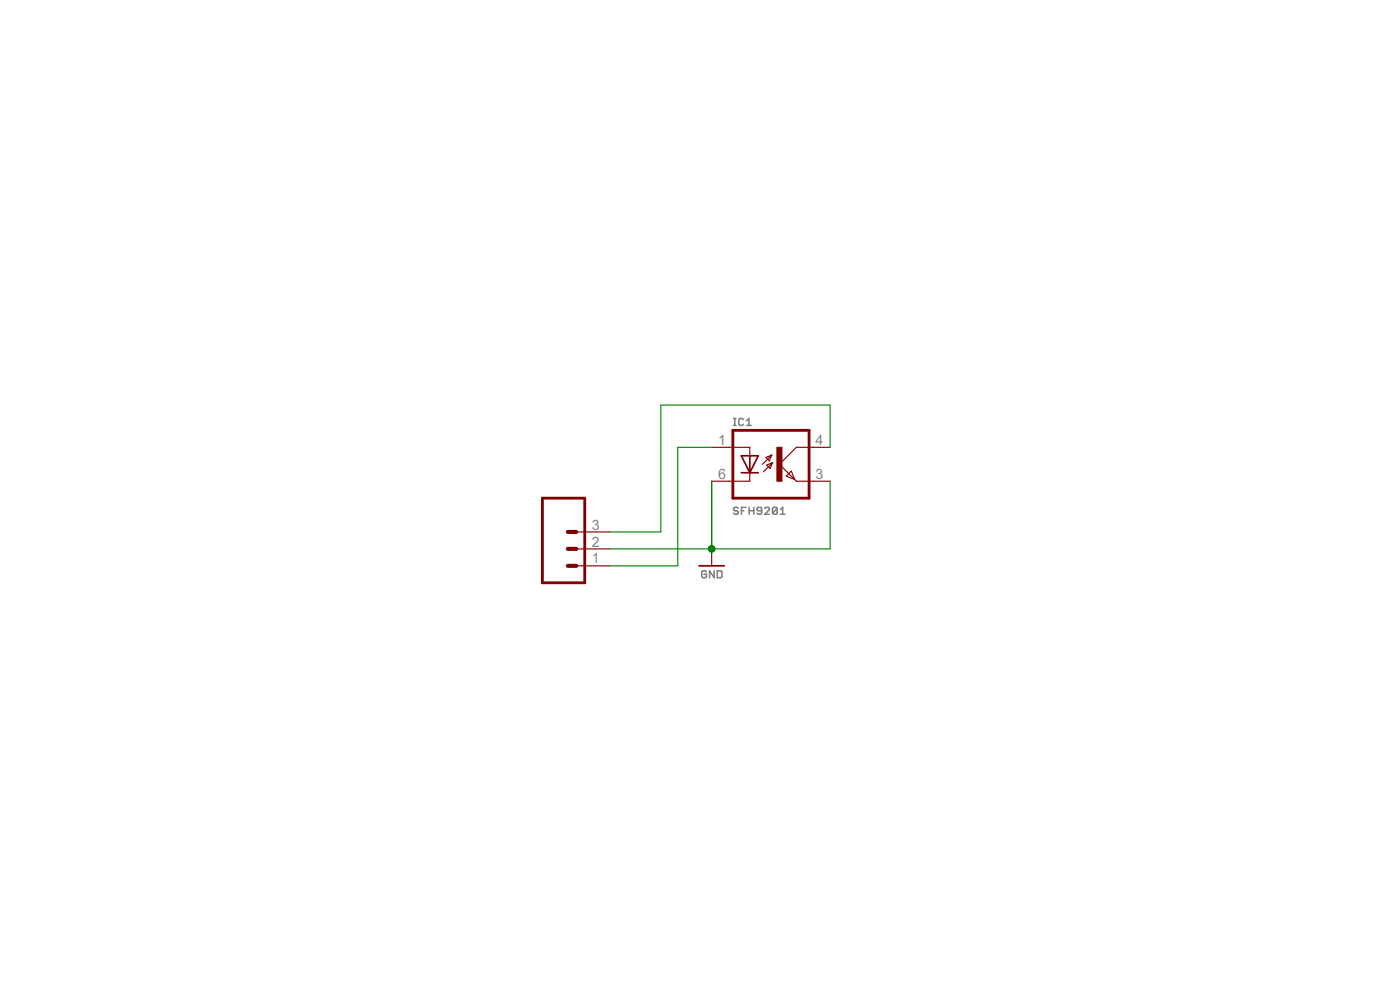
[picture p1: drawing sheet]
<svg xmlns="http://www.w3.org/2000/svg" width="210mm" height="148mm" viewBox="0 0 210 148" stroke-linecap="round" stroke-linejoin="round" font-family="sans-serif">
<defs><g id="words">
<g font-size="2.4" fill="#808080">
<text x="107.7" y="66.7">1</text>
<text x="107.7" y="71.7">6</text>
<text x="122.3" y="71.7">3</text>
<text x="122.3" y="66.7">4</text>
<text x="88.7" y="81.9">2</text>
<text x="88.7" y="79.3">3</text>
<text x="88.7" y="84.4">1</text>
</g>
</g></defs>
<g fill="none" stroke="#808080" stroke-width=".23">
<path d="M110 63.7h.3M110 62.7h.3M110.2 62.7v1M110.7 76.2l-.2-.2h-.3l-.2 .2v.1l.2 .2h.3l.2 .2v.2l-.2 .1h-.3l-.2-.1M111.2 76.5h.3M111.5 62.9l-.2-.2h-.4l-.1 .2v.7l.1 .1h.4l.2-.1M111.8 76h-.6v1M111.9 63.7h.7M111.9 63l.4-.3v1M112.3 76.5h.7M112.3 76v1M113 76v1"/>
<path d="M114.2 76.5h-.5l-.2-.2v-.1l.2-.2h.3l.2 .2v.7l-.2 .1h-.3l-.2-.1M114.7 76.2l.1-.2h.4l.2 .2v.1l-.7 .7h.7M116.5 76.2l-.1-.2h-.4l-.2 .2v.7M116.5 76.2v.7l-.1 .1h-.4l-.2-.1M116.5 76.2l-.7 .7M117 77h.7M117 76.3l.3-.3v1M105.9 85.7l-.2-.2h-.3l-.2 .2v.7l.2 .2h.3l.2-.2v-.4h-.3M107.1 85.5v1.1l-.7-1.1v1.1M107.5 85.5h.6l.1 .2v.7l-.1 .2h-.6z"/>
</g>
<path d="M86.4 79.7h5.1M106.7 67h5.7v1.3M112.4 70.8v1.3h-5.7M114.8 68.5l.9-.3-.4 .8zM115 69.7l.8-.4-.3 .9zM115.7 68.2l-1.4 1.4M115.8 69.3l-1.4 1.4M118.6 70.6l.5 1.2-1.2-.5zM124.5 67h-5.1l-2.5 2.6 2.5 2.5h5.1M86.4 84.8h5.1M86.4 82.2h5.1M106.7 82.2v2.6" fill="none" stroke="#800000" stroke-width=".17"/>
<path d="M111.1 68.3h2.6l-1.3 2.5zM111.1 70.8h2.6M112.4 68.3v2.5M104.8 84.8h3.8" fill="none" stroke="#800000" stroke-width=".25"/>
<path d="M81.3 74.6h6.4v12.7h-6.4zM109.9 64.5h11.4v10.1h-11.4z" fill="none" stroke="#800000" stroke-width=".42"/>
<path d="M116.5 67h.7v5.1h-.7z" fill="#800000" stroke="#800000" stroke-width=".15"/>
<path d="M85.1 79.7h1.3M85.1 82.2h1.3M85.1 84.8h1.3" fill="none" stroke="#800000" stroke-width=".61"/>
<path d="M106.7 67h-5.1v17.8h-10.1M106.7 72.1v10.1M124.5 67v-6.3h-25.4v19h-7.6M124.5 72.1v10.1h-33" fill="none" stroke="#008000" stroke-width=".17"/>
<circle cx="106.7" cy="82.2" r=".51" fill="#008000" stroke="#008000" stroke-width=".15"/>
<use href="#words"/>
</svg>
